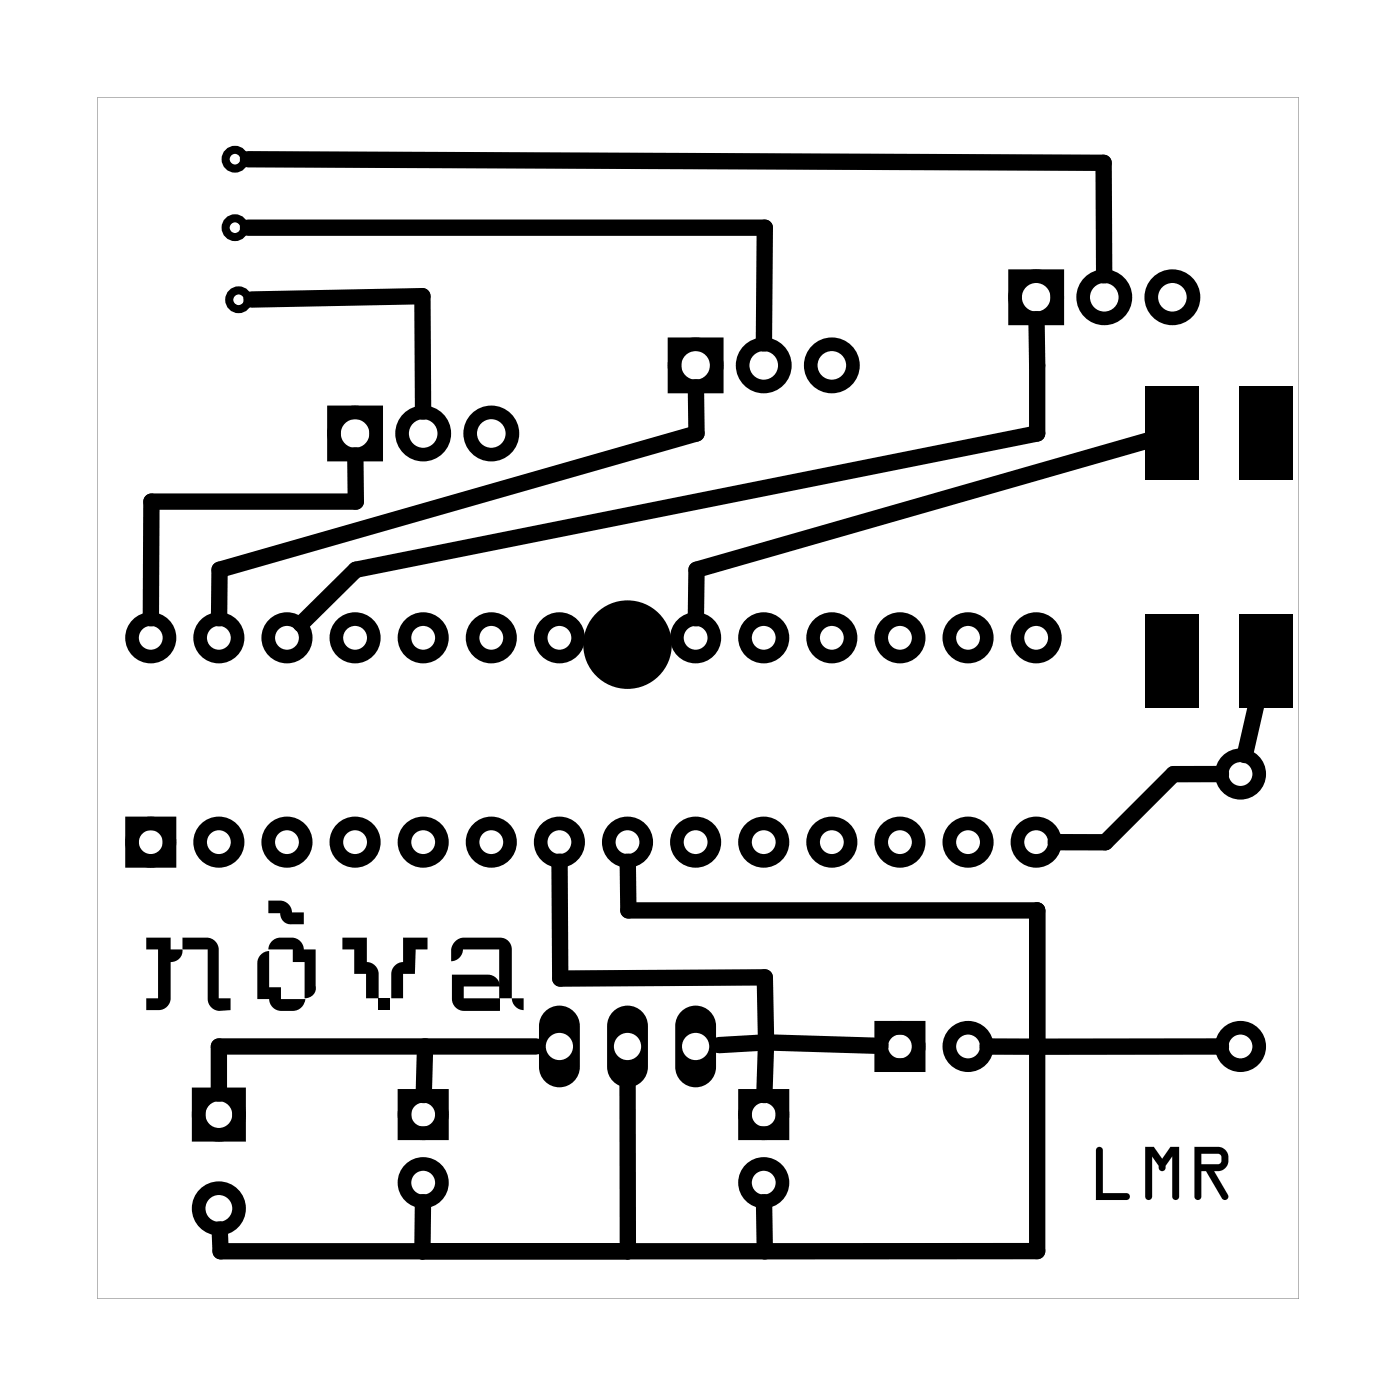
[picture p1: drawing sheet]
<svg xmlns="http://www.w3.org/2000/svg" width="52mm" height="52mm" viewBox="0 0 52 52" stroke-linecap="round" stroke-linejoin="round" font-family="sans-serif">
<g fill="#000">
<path d="M42.7 14.4h2v3.5h-2zM46.2 14.4h2v3.5h-2zM5.5 35h.9v.4h.4v.2l-.2 .2-.2 .1-.1 1.5-.4 .3h-.4v-.5h.4v-1.8h-.4zM6.8 35h.9l.4 .2 .1 2h.4v.5h-.4l-.4-.2-.1-2.1h-.9zM9.7 35.7l.3-.2v1.3h.5v.5h.9l-.1 .2a.86 .86 0 0 1-1.2 0l-.1-.2h-.4zM10 33.6h.7l.2 .4h.4v.5l-.6-.1-.2-.1-.1-.2h-.4zM10.1 35.2a.84 .84 0 0 1 1.2 0v.2h.5l-.1 1.6-.1 .2h-.2v-1.3h-.5v-.5h-.9zM12.8 35h.9v.9l.4 .2v1.1h-.4v-.9h-.5v-.9h-.4zM14.1 37.2h.4v.5h-.4zM15 35h.9v.4h-.4v.9h-.5v.9h-.4l.1-1.1 .3-.2zM16.9 36.3l1.5 .1 .2 .4h-1.3v.4h1.3v.5l-1.5-.1-.2-.3zM16.9 35.2l.4-.2h1.6l.2 .4v1.8h-.5v-1.8h-1.3l-.1 .2-.4 .2z"/>
<path d="M19.1 37.2h.4v.5l-.4-.3zM42.7 22.9h2v3.5h-2zM46.2 22.9h2v3.5h-2z"/>
<path d="M3.6 3.6h44.8v44.8h-44.8zM3.6 3.6v44.8h44.8v-44.8z"/>
<path d="M20.3 37.7a.76 .76 0 0 1 .9-.1 .76 .76 0 0 1 .4 .7v1.5a.76 .76 0 0 1-.7 .8 .76 .76 0 0 1-.8-.8v-1.5zM20.4 39a.51 .51 0 0 0 1 0 .51 .51 0 0 0-1 0z"/>
<path d="M22.9 37.7a.76 .76 0 0 1 .8-.1 .76 .76 0 0 1 .5 .7v1.5a.76 .76 0 0 1-.8 .8 .76 .76 0 0 1-.8-.8v-1.5zM22.9 39a.51 .51 0 0 0 1 0 .51 .51 0 0 0-1 0z"/>
<path d="M25.4 37.7a.76 .76 0 0 1 .8-.1 .76 .76 0 0 1 .5 .7v1.5a.76 .76 0 0 1-.8 .8 .76 .76 0 0 1-.7-.8v-1.5zM25.4 39a.55 .55 0 0 0 1.1 0 .55 .55 0 0 0-1.1 0z"/>
<path d="M40.9 42.8h.1l.1 .1v1.6h.9a.13 .13 0 0 1 .1 .1 .13 .13 0 0 1-.1 .2h-1.1zM40.9 42.8v2h1.1a.13 .13 0 0 0 .1-.2 .13 .13 0 0 0-.1-.1h-.9v-1.6l-.1-.1zM42.7 42.8h.3l.3 .4 .4-.4h.3v1.8a.14 .14 0 0 1-.2 .2 .13 .13 0 0 1-.1-.2v-1.5l-.2 .4a.14 .14 0 0 1-.2 .2 .14 .14 0 0 1-.1-.2l-.2-.4v1.5a.14 .14 0 0 1-.2 .2 .13 .13 0 0 1-.1-.2zM42.7 42.8v1.8a.13 .13 0 0 0 .1 .2 .14 .14 0 0 0 .2-.2v-1.5l.2 .4a.14 .14 0 0 0 .1 .2 .14 .14 0 0 0 .2-.2l.2-.4v1.5a.13 .13 0 0 0 .1 .2 .14 .14 0 0 0 .2-.2v-1.8h-.3l-.4 .4-.3-.4zM44.5 42.8h.9a.46 .46 0 0 1 .4 .5 .46 .46 0 0 1-.5 .4l.5 .9a.13 .13 0 0 1-.1 .1 .13 .13 0 0 1-.1 0l-.6-1h-.2v.9a.13 .13 0 0 1-.1 .2 .14 .14 0 0 1-.2-.2zM44.5 42.8v1.8a.14 .14 0 0 0 .2 .2 .13 .13 0 0 0 .1-.2v-.9h.2l.6 1a.13 .13 0 0 0 .1 0 .13 .13 0 0 0 .1-.1l-.5-.9a.46 .46 0 0 0 .5-.4 .46 .46 0 0 0-.4-.5zM44.8 43v.4h.6l.1-.1v-.3zM44.8 43h.7v.3l-.1 .1h-.6z"/>
<path d="M40.9 42.8h.1l.1 .1v1.6h.9a.13 .13 0 0 1 .1 .1 .13 .13 0 0 1-.1 .2h-1.1zM42.7 42.8h.3l.3 .4 .4-.4h.3v1.8a.14 .14 0 0 1-.2 .2 .13 .13 0 0 1-.1-.2v-1.5l-.2 .4a.14 .14 0 0 1-.2 .2 .14 .14 0 0 1-.1-.2l-.2-.4v1.5a.14 .14 0 0 1-.2 .2 .13 .13 0 0 1-.1-.2zM44.5 42.8h.9a.46 .46 0 0 1 .4 .5 .46 .46 0 0 1-.5 .4l.5 .9a.13 .13 0 0 1-.1 .1 .13 .13 0 0 1-.1 0l-.6-1h-.2v.9a.13 .13 0 0 1-.1 .2 .14 .14 0 0 1-.2-.2zM44.8 43v.4h.6l.1-.1v-.3z"/>
</g>
<g fill="none" stroke="#000" stroke-width=".51">
<path d="M12.5 15.4h1.5v1.6h-1.5zM25.2 12.8h1.5v1.6h-1.5zM37.9 10.3h1.5v1.6h-1.5zM4.9 30.7h1.4v1.4h-1.4zM32.9 38.3h1.4v1.4h-1.4zM7.4 40.8h1.5v1.5h-1.5zM15.1 40.9h1.4v1.4h-1.4zM27.8 40.9h1.4v1.4h-1.4z"/>
<circle cx="13.2" cy="16.2" r=".79"/>
<circle cx="15.8" cy="16.2" r=".79"/>
<circle cx="18.3" cy="16.2" r=".79"/>
<circle cx="25.9" cy="13.6" r=".79"/>
<circle cx="28.5" cy="13.6" r=".79"/>
<circle cx="31" cy="13.6" r=".79"/>
<circle cx="38.6" cy="11.1" r=".79"/>
<circle cx="41.2" cy="11.1" r=".79"/>
<circle cx="43.7" cy="11.1" r=".79"/>
<circle cx="5.6" cy="23.8" r=".7"/>
<circle cx="5.6" cy="31.4" r=".7"/>
<circle cx="8.2" cy="23.8" r=".7"/>
<circle cx="8.2" cy="31.4" r=".7"/>
<circle cx="10.7" cy="23.8" r=".7"/>
<circle cx="10.7" cy="31.4" r=".7"/>
<circle cx="13.2" cy="23.8" r=".7"/>
<circle cx="13.2" cy="31.4" r=".7"/>
<circle cx="15.8" cy="23.8" r=".7"/>
<circle cx="15.8" cy="31.4" r=".7"/>
<circle cx="18.3" cy="23.8" r=".7"/>
<circle cx="18.3" cy="31.4" r=".7"/>
<circle cx="20.9" cy="23.8" r=".7"/>
<circle cx="20.9" cy="31.4" r=".7"/>
<circle cx="23.4" cy="23.8" r=".7"/>
<circle cx="23.4" cy="31.4" r=".7"/>
<circle cx="25.9" cy="23.8" r=".7"/>
<circle cx="25.9" cy="31.4" r=".7"/>
<circle cx="28.5" cy="23.8" r=".7"/>
<circle cx="28.5" cy="31.4" r=".7"/>
<circle cx="31" cy="23.8" r=".7"/>
<circle cx="31" cy="31.4" r=".7"/>
<circle cx="33.6" cy="39" r=".7"/>
<circle cx="33.6" cy="23.8" r=".7"/>
<circle cx="33.6" cy="31.4" r=".7"/>
<circle cx="36.1" cy="39" r=".7"/>
<circle cx="36.1" cy="23.8" r=".7"/>
<circle cx="36.1" cy="31.4" r=".7"/>
<circle cx="38.6" cy="23.8" r=".7"/>
<circle cx="38.6" cy="31.4" r=".7"/>
<circle cx="46.3" cy="28.9" r=".7"/>
<circle cx="46.3" cy="39" r=".7"/>
<circle cx="8.2" cy="41.6" r=".75"/>
<circle cx="8.2" cy="45.1" r=".75"/>
<circle cx="15.8" cy="41.6" r=".7"/>
<circle cx="15.8" cy="44.1" r=".7"/>
<circle cx="28.5" cy="41.6" r=".7"/>
<circle cx="28.5" cy="44.1" r=".7"/>
</g>
<g fill="none" stroke="#000" stroke-width=".3">
<circle cx="8.8" cy="5.9" r=".35"/>
<circle cx="8.8" cy="8.5" r=".35"/>
<circle cx="8.9" cy="11.2" r=".35"/>
</g>
<g fill="none" stroke="#000" stroke-width=".09">
<circle cx="20.9" cy="39" r=".64"/>
<circle cx="23.4" cy="39" r=".64"/>
<circle cx="25.9" cy="39" r=".64"/>
</g>
<circle cx="23.4" cy="24" r="1.65" fill="#000"/>
<g fill="none" stroke="#000" stroke-width=".61">
<path d="M9.2 5.9l32 .2v4.2M9.2 8.5h19.3v4.3M9.4 11.2l6.4-.2v4.4M13.3 17v1.7h-7.7v4.4M26 14.4v1.8l-17.8 5v1.9M38.7 11.9v4.3l-25.4 5-2.1 2.1M42.9 16.4l-16.9 4.8v1.9M15.9 39l-.1 1.8M20 39h-11.8v1.8M20.9 32.1v4.4l7.6-.1 .1 2.5M23.4 39.9v6.8M23.4 32.1v1.9h15.3v12.7h-30.5v-.9"/>
<path d="M28.6 38.9l4.2 .1M28.6 38.9l-1.8 .1M28.6 38.9l-.1 1.9M45.5 28.9h-1.7l-2.6 2.5h-1.8M45.5 39h-8.7M46.9 26.3l-.5 1.9M15.8 44.8v1.9M28.5 44.8v1.9"/>
</g>
</svg>
